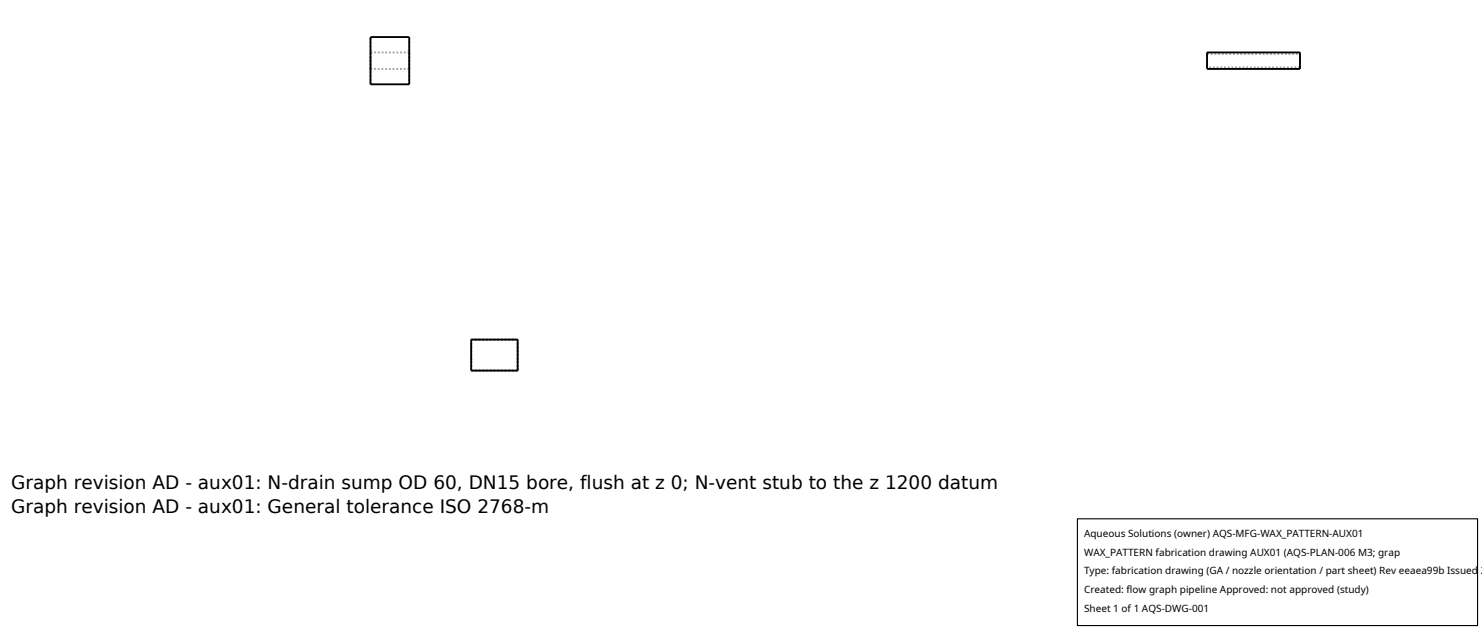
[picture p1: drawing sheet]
<svg xmlns="http://www.w3.org/2000/svg" width="212mm" height="90mm" viewBox="0 0 212 90" stroke-linecap="round" stroke-linejoin="round" font-family="sans-serif">
<defs><g id="words">
<g font-size="2.6">
<text x="1.6" y="69.8">Graph revision AD - aux01: N-drain sump OD 60, DN15 bore, flush at z 0; N-vent stub to the z 1200 datum</text>
<text x="1.6" y="73.3">Graph revision AD - aux01: General tolerance ISO 2768-m</text>
</g>
<g font-size="1.4">
<text x="154.8" y="76.6">Aqueous Solutions (owner) AQS-MFG-WAX_PATTERN-AUX01</text>
<text x="154.8" y="79.3">WAX_PATTERN fabrication drawing AUX01 (AQS-PLAN-006 M3; grap</text>
<text x="154.8" y="82">Type: fabrication drawing (GA / nozzle orientation / part sheet) Rev eeaea99b Issued 2</text>
<text x="154.8" y="84.7">Created: flow graph pipeline Approved: not approved (study)</text>
<text x="154.8" y="87.4">Sheet 1 of 1 AQS-DWG-001</text>
</g>
</g></defs>
<g fill="none" stroke="#a0a0a0" stroke-width=".26" stroke-dasharray=".3 .3" stroke-linecap="butt">
<path d="M52.9 12v-6.7M52.9 7.5h5.5M52.9 7.5v2.3M52.9 9.8v-2.3M58.4 12v-6.7M58.4 7.5v2.3M58.4 9.8v-2.3M58.4 9.8h-5.5M172.4 9.8v-2.3M172.4 7.7h13.3M172.4 7.7v1.9M172.4 9.6v-1.9"/>
<path d="M185.7 9.8v-2.3M185.7 7.7v1.9M185.7 9.6v-1.9M185.7 9.6h-13.3M67.3 52.9h6.6M67.3 48.5h6.6M67.3 52.9v-4.4M73.9 52.9v-4.4"/>
</g>
<path d="M52.9 5.3h5.5v6.7h-5.5zM172.4 7.5h13.3v2.3h-13.3zM67.3 48.5h6.6v4.4h-6.6z" fill="none" stroke="#000" stroke-width=".26"/>
<path d="M153.9 74.1h57.1v15.2h-57.1z" fill="#fff" stroke="#000" stroke-width=".16"/>
<use href="#words"/>
</svg>
